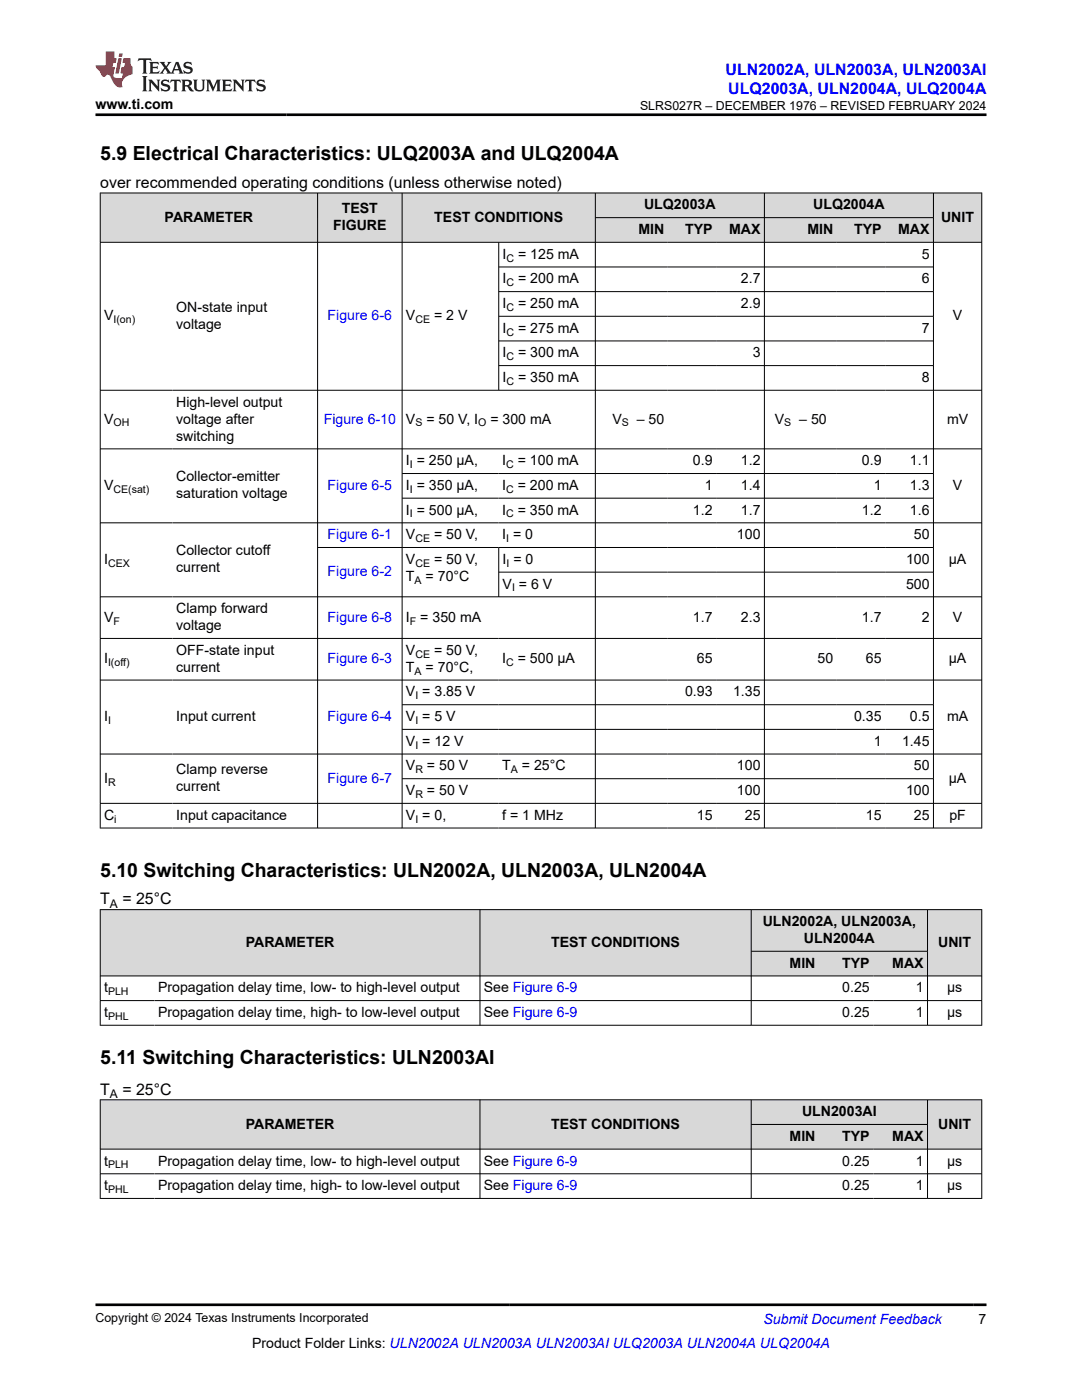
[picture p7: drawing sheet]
<svg xmlns="http://www.w3.org/2000/svg" width="216mm" height="279mm" viewBox="0 0 216 279" stroke-linecap="round" stroke-linejoin="round" font-family="sans-serif">
<defs><g id="words">
<g font-size="3.9">
<text x="20" y="32">5.9 Electrical Characteristics: ULQ2003A and ULQ2004A</text>
<text x="20" y="175">5.10 Switching Characteristics: ULN2002A, ULN2003A, ULN2004A</text>
<text x="20" y="212.3">5.11 Switching Characteristics: ULN2003AI</text>
</g>
<g font-size="3.2" fill="#00f">
<text x="144.8" y="14.9">ULN2002A, ULN2003A, ULN2003AI</text>
<text x="145.3" y="18.7">ULQ2003A, ULN2004A, ULQ2004A</text>
</g>
<g font-size="3.2">
<text x="20" y="37.5">over recommended operating conditions (unless otherwise noted)</text>
<text x="20" y="180.5">T</text>
<text x="24.4" y="180.5">= 25°C</text>
<text x="20" y="218.4">T</text>
<text x="24.4" y="218.4">= 25°C</text>
</g>
<g font-size="2.8">
<text x="19.1" y="21.8">www.ti.com</text>
<text x="128.5" y="41.8">ULQ2003A</text>
<text x="162.3" y="41.8">ULQ2004A</text>
<text x="32.9" y="44.2">PARAMETER</text>
<text x="66.5" y="45.9">FIGURE</text>
<text x="68.2" y="42.6">TEST</text>
<text x="86.7" y="44.2">TEST CONDITIONS</text>
<text x="127.4" y="46.7">MIN</text>
<text x="136.7" y="46.7">TYP</text>
<text x="145.5" y="46.7">MAX</text>
<text x="161.1" y="46.7">MIN</text>
<text x="170.4" y="46.7">TYP</text>
<text x="179.2" y="46.7">MAX</text>
<text x="187.8" y="44.2">UNIT</text>
<text x="100.3" y="51.6">I</text>
<text x="103.4" y="51.6">= 125 mA</text>
<text x="183.9" y="51.6">5</text>
<text x="100.3" y="56.6">I</text>
<text x="103.4" y="56.6">= 200 mA</text>
<text x="147.8" y="56.6">2.7</text>
<text x="183.9" y="56.6">6</text>
<text x="20.8" y="63.9">V</text>
<text x="35.2" y="62.2">ON-state input</text>
<text x="35.2" y="65.6">voltage</text>
<text x="81" y="63.9">V</text>
<text x="86.6" y="63.9">= 2 V</text>
<text x="100.3" y="61.5">I</text>
<text x="103.4" y="61.5">= 250 mA</text>
<text x="147.8" y="61.5">2.9</text>
<text x="190.1" y="63.9">V</text>
<text x="100.3" y="66.4">I</text>
<text x="100.3" y="71.3">I</text>
<text x="103.4" y="66.4">= 275 mA</text>
<text x="103.4" y="71.3">= 300 mA</text>
<text x="150.2" y="71.3">3</text>
<text x="183.9" y="66.4">7</text>
<text x="100.3" y="76.2">I</text>
<text x="103.4" y="76.2">= 350 mA</text>
<text x="183.9" y="76.2">8</text>
<text x="35.2" y="81.2">High-level output</text>
<text x="20.8" y="84.5">V</text>
<text x="35.2" y="84.5">voltage after</text>
<text x="35.2" y="87.9">switching</text>
<text x="81" y="84.5">V</text>
<text x="85.1" y="84.5">= 50 V, I</text>
<text x="97.8" y="84.5">= 300 mA</text>
<text x="122.2" y="84.5">V</text>
<text x="127.1" y="84.5">– 50</text>
<text x="154.6" y="84.5">V</text>
<text x="159.5" y="84.5">– 50</text>
<text x="189" y="84.5">mV</text>
<text x="81" y="92.9">I = 250 μA,</text>
<text x="100.2" y="92.9">I</text>
<text x="103.3" y="92.9">= 100 mA</text>
<text x="138.3" y="92.9">0.9</text>
<text x="147.8" y="92.9">1.2</text>
<text x="172" y="92.9">0.9</text>
<text x="181.6" y="92.9">1.1</text>
<text x="20.8" y="97.8">V</text>
<text x="35.2" y="96.1">Collector-emitter</text>
<text x="35.2" y="99.5">saturation voltage</text>
<text x="81" y="97.8">I = 350 μA,</text>
<text x="100.2" y="97.8">I</text>
<text x="103.3" y="97.8">= 200 mA</text>
<text x="140.6" y="97.8">1</text>
<text x="147.8" y="97.8">1.4</text>
<text x="174.3" y="97.8">1</text>
<text x="181.6" y="97.8">1.3</text>
<text x="190.1" y="97.8">V</text>
<text x="81" y="102.7">I = 500 μA,</text>
<text x="81" y="107.6">V</text>
<text x="86.6" y="107.6">= 50 V,</text>
<text x="100.2" y="102.7">I</text>
<text x="100.2" y="107.6">I = 0</text>
<text x="103.3" y="102.7">= 350 mA</text>
<text x="138.3" y="102.7">1.2</text>
<text x="147.1" y="107.6">100</text>
<text x="147.8" y="102.7">1.7</text>
<text x="172" y="102.7">1.2</text>
<text x="181.6" y="102.7">1.6</text>
<text x="182.4" y="107.6">50</text>
<text x="20.8" y="112.5">I</text>
<text x="35.2" y="110.8">Collector cutoff</text>
<text x="81" y="112.5">V</text>
<text x="86.6" y="112.5">= 50 V,</text>
<text x="100.3" y="112.5">I = 0</text>
<text x="180.8" y="112.5">100</text>
<text x="189.3" y="112.5">μA</text>
<text x="35.2" y="114.2">current</text>
<text x="81" y="115.9">T</text>
<text x="84.9" y="115.9">= 70°C</text>
<text x="100.3" y="117.5">V = 6 V</text>
<text x="180.8" y="117.5">500</text>
<text x="20.8" y="124.1">V</text>
<text x="35.2" y="122.4">Clamp forward</text>
<text x="35.2" y="125.8">voltage</text>
<text x="81" y="124.1">I</text>
<text x="83.9" y="124.1">= 350 mA</text>
<text x="138.3" y="124.1">1.7</text>
<text x="147.8" y="124.1">2.3</text>
<text x="172" y="124.1">1.7</text>
<text x="183.9" y="124.1">2</text>
<text x="190.1" y="124.1">V</text>
<text x="35.2" y="130.7">OFF-state input</text>
<text x="81" y="130.7">V</text>
<text x="86.6" y="130.7">= 50 V,</text>
<text x="20.8" y="132.4">I</text>
<text x="35.2" y="134.1">current</text>
<text x="81" y="134.1">T</text>
<text x="84.9" y="134.1">= 70°C,</text>
<text x="100.2" y="132.4">I</text>
<text x="103.3" y="132.4">= 500 μA</text>
<text x="139" y="132.4">65</text>
<text x="163.1" y="132.4">50</text>
<text x="172.8" y="132.4">65</text>
<text x="189.3" y="132.4">μA</text>
<text x="20.8" y="143.9">I</text>
<text x="35.2" y="143.9">Input current</text>
<text x="81" y="139">V = 3.85 V</text>
<text x="81" y="143.9">V = 5 V</text>
<text x="136.7" y="139">0.93</text>
<text x="146.3" y="139">1.35</text>
<text x="170.4" y="143.9">0.35</text>
<text x="181.6" y="143.9">0.5</text>
<text x="189" y="143.9">mA</text>
<text x="81" y="148.8">V = 12 V</text>
<text x="174.3" y="148.8">1</text>
<text x="180" y="148.8">1.45</text>
<text x="35.2" y="154.5">Clamp reverse</text>
<text x="81" y="153.8">V</text>
<text x="85.2" y="153.8">= 50 V</text>
<text x="100.2" y="153.8">T</text>
<text x="104.1" y="153.8">= 25°C</text>
<text x="147.1" y="153.8">100</text>
<text x="182.4" y="153.8">50</text>
<text x="20.8" y="156.2">I</text>
<text x="35.2" y="157.9">current</text>
<text x="81" y="158.7">V</text>
<text x="85.2" y="158.7">= 50 V</text>
<text x="147.1" y="158.7">100</text>
<text x="180.8" y="158.7">100</text>
<text x="189.3" y="156.2">μA</text>
<text x="20.8" y="163.6">C</text>
<text x="35.2" y="163.6">Input capacitance</text>
<text x="81" y="163.6">V = 0,</text>
<text x="100.2" y="163.6">f = 1 MHz</text>
<text x="139" y="163.6">15</text>
<text x="148.6" y="163.6">25</text>
<text x="172.8" y="163.6">15</text>
<text x="182.4" y="163.6">25</text>
<text x="189.4" y="163.6">pF</text>
<text x="152.2" y="184.8">ULN2002A, ULN2003A,</text>
<text x="49.1" y="189">PARAMETER</text>
<text x="110" y="189">TEST CONDITIONS</text>
<text x="160.4" y="188.2">ULN2004A</text>
<text x="187.2" y="189">UNIT</text>
<text x="157.5" y="193.1">MIN</text>
<text x="168.1" y="193.1">TYP</text>
<text x="178" y="193.1">MAX</text>
<text x="20.8" y="198">t</text>
<text x="20.8" y="203">t</text>
<text x="31.5" y="198">Propagation delay time, low- to high-level output</text>
<text x="31.5" y="203">Propagation delay time, high- to low-level output</text>
<text x="96.5" y="198">See Figure 6-9</text>
<text x="96.5" y="203">See Figure 6-9</text>
<text x="168.1" y="198">0.25</text>
<text x="168.1" y="203">0.25</text>
<text x="182.7" y="198">1</text>
<text x="182.7" y="203">1</text>
<text x="189" y="198">μs</text>
<text x="189" y="203">μs</text>
<text x="49.1" y="225.2">PARAMETER</text>
<text x="110" y="225.2">TEST CONDITIONS</text>
<text x="157.5" y="227.7">MIN</text>
<text x="160" y="222.8">ULN2003AI</text>
<text x="168.1" y="227.7">TYP</text>
<text x="178" y="227.7">MAX</text>
<text x="187.2" y="225.2">UNIT</text>
<text x="20.8" y="232.6">t</text>
<text x="31.5" y="232.6">Propagation delay time, low- to high-level output</text>
<text x="96.5" y="232.6">See Figure 6-9</text>
<text x="168.1" y="232.6">0.25</text>
<text x="182.7" y="232.6">1</text>
<text x="189" y="232.6">μs</text>
<text x="20.8" y="237.5">t</text>
<text x="31.5" y="237.5">Propagation delay time, high- to low-level output</text>
<text x="96.5" y="237.5">See Figure 6-9</text>
<text x="168.1" y="237.5">0.25</text>
<text x="182.7" y="237.5">1</text>
<text x="189" y="237.5">μs</text>
<text x="50.3" y="269">Product Folder Links: ULN2002A ULN2003A ULN2003AI ULQ2003A ULN2004A ULQ2004A</text>
<text x="195.3" y="264.2">7</text>
</g>
<g font-size="2.8" fill="#00f">
<text x="65.4" y="63.9">Figure 6-6</text>
<text x="64.6" y="84.5">Figure 6-10</text>
<text x="65.4" y="97.8">Figure 6-5</text>
<text x="65.4" y="107.6">Figure 6-1</text>
<text x="65.4" y="115">Figure 6-2</text>
<text x="65.4" y="124.1">Figure 6-8</text>
<text x="65.4" y="132.4">Figure 6-3</text>
<text x="65.4" y="143.9">Figure 6-4</text>
<text x="65.4" y="156.2">Figure 6-7</text>
<text x="152.4" y="264.2">Submit Document Feedback</text>
</g>
<g font-size="2.5">
<text x="127.7" y="21.9">SLRS027R – DECEMBER 1976 – REVISED FEBRUARY 2024</text>
<text x="19.1" y="263.9">Copyright © 2024 Texas Instruments Incorporated</text>
</g>
<g font-size="2.4">
<text x="21.9" y="181.1">A</text>
<text x="21.9" y="219.1">A</text>
</g>
<g font-size="2.1">
<text x="101.1" y="52.2">C</text>
<text x="101.1" y="57.1">C</text>
<text x="22.6" y="64.5">I(on)</text>
<text x="82.9" y="64.5">CE</text>
<text x="101.1" y="62">C</text>
<text x="101.1" y="67">C</text>
<text x="101.1" y="71.9">C</text>
<text x="101.1" y="76.8">C</text>
<text x="22.6" y="85.1">OH</text>
<text x="82.9" y="85.1">S</text>
<text x="95.4" y="85.1">O</text>
<text x="124.1" y="85.1">S</text>
<text x="156.5" y="85.1">S</text>
<text x="81.8" y="93.4">I</text>
<text x="101" y="93.4">C</text>
<text x="22.6" y="98.3">CE(sat)</text>
<text x="81.8" y="98.3">I</text>
<text x="101" y="98.3">C</text>
<text x="81.8" y="103.3">I</text>
<text x="101" y="103.3">C</text>
<text x="21.6" y="113.1">CEX</text>
<text x="82.9" y="108.2">CE</text>
<text x="82.9" y="113.1">CE</text>
<text x="101" y="108.2">I</text>
<text x="101.1" y="113.1">I</text>
<text x="82.7" y="116.5">A</text>
<text x="102.2" y="118">I</text>
<text x="22.6" y="124.6">F</text>
<text x="81.8" y="124.6">F</text>
<text x="82.9" y="131.3">CE</text>
<text x="21.6" y="132.9">I(off)</text>
<text x="82.7" y="134.6">A</text>
<text x="101" y="132.9">C</text>
<text x="82.9" y="139.6">I</text>
<text x="21.6" y="144.5">I</text>
<text x="82.9" y="144.5">I</text>
<text x="82.9" y="149.4">I</text>
<text x="82.9" y="154.3">R</text>
<text x="101.9" y="154.3">A</text>
<text x="21.6" y="156.8">R</text>
<text x="82.9" y="159.2">R</text>
<text x="22.8" y="164.2">i</text>
<text x="82.9" y="164.2">I</text>
<text x="21.6" y="198.6">PLH</text>
<text x="21.6" y="203.5">PHL</text>
<text x="21.6" y="233.2">PLH</text>
<text x="21.6" y="238.1">PHL</text>
</g>
</g></defs>
<g fill="#d8d8d8">
<path d="M20 38.5h175.9v4.9h-175.9z" fill-rule="evenodd"/>
<path d="M20.1 38.6h43.2v9.7h-43.2z" fill-rule="evenodd"/>
<path d="M63.4 38.6h16.8v9.7h-16.8z" fill-rule="evenodd"/>
<path d="M80.3 38.6h38.4v9.7h-38.4z" fill-rule="evenodd"/>
<path d="M118.9 38.6h33.6v4.8h-33.6z" fill-rule="evenodd"/>
<path d="M152.6 38.6h33.6v4.8h-33.6z" fill-rule="evenodd"/>
<path d="M186.3 38.6h9.5v9.7h-9.5z" fill-rule="evenodd"/>
<path d="M118.9 43.5h14.4v4.8h-14.4z" fill-rule="evenodd"/>
<path d="M133.3 43.5h9.6v4.8h-9.6z" fill-rule="evenodd"/>
<path d="M142.9 43.5h9.6v4.8h-9.6z" fill-rule="evenodd"/>
<path d="M152.6 43.5h14.4v4.8h-14.4z" fill-rule="evenodd"/>
<path d="M167 43.5h9.6v4.8h-9.6z" fill-rule="evenodd"/>
<path d="M176.6 43.5h9.6v4.8h-9.6z" fill-rule="evenodd"/>
</g>
<g fill="none" stroke="#000" stroke-width=".2">
<path d="M19.9 38.5h176.1M20 38.5v126.8M63.4 38.5v126.8M80.2 38.5v126.8M118.8 38.5v126.8M152.5 38.5v126.8M186.3 38.5v126.8M195.9 38.5v126.8M19.9 48.4h176.1M99.5 48.4v29.5M99.5 53.3h86.8M99.5 58.2h86.8"/>
<path d="M118.8 43.4h67.5M19.9 77.9h176.1M99.5 63.1h86.8M99.5 68h86.8M99.5 73h86.8M19.9 89.6h176.1M80.2 94.5h106.1M80.2 99.4h106.1M19.9 104.3h176.1M19.9 119.1h176.1M63.4 109.3h122.9M99.5 109.3v9.9"/>
<path d="M99.5 114.2h86.8M19.9 127.4h176.1M19.9 135.7h176.1M19.9 150.5h176.1M80.2 140.6h106.1M80.2 145.6h106.1M80.2 155.4h106.1M19.9 160.3h176.1M19.9 165.2h176.1"/>
</g>
<g fill="#d8d8d8">
<path d="M20 181.5h175.9v8.3h-175.9z" fill-rule="evenodd"/>
<path d="M20.1 181.6h75.6v13.1h-75.6z" fill-rule="evenodd"/>
<path d="M95.8 181.6h54v13.1h-54z" fill-rule="evenodd"/>
<path d="M150 181.6h35v8.2h-35z" fill-rule="evenodd"/>
<path d="M185.1 181.6h10.7v13.1h-10.7z" fill-rule="evenodd"/>
<path d="M150 189.9h13.4v4.8h-13.4z" fill-rule="evenodd"/>
<path d="M163.4 189.9h10.9v4.8h-10.9z" fill-rule="evenodd"/>
<path d="M174.3 189.9h10.7v4.8h-10.7z" fill-rule="evenodd"/>
</g>
<path d="M19.9 181.5h176.1M19.9 194.8h176.1M19.9 199.7h176.1M20 181.5v23.2M95.8 181.5v23.2M149.9 181.5v23.2M149.9 189.8h35.2M185.1 181.5v23.2M195.9 181.5v23.2M19.9 204.6h176.1" fill="none" stroke="#000" stroke-width=".2"/>
<g fill="#d8d8d8">
<path d="M20 219.5h175.9v4.9h-175.9z" fill-rule="evenodd"/>
<path d="M20.1 219.6h75.6v9.7h-75.6z" fill-rule="evenodd"/>
<path d="M95.8 219.6h54v9.7h-54z" fill-rule="evenodd"/>
<path d="M150 219.6h35v4.7h-35z" fill-rule="evenodd"/>
<path d="M185.1 219.6h10.7v9.7h-10.7z" fill-rule="evenodd"/>
<path d="M150 224.5h13.4v4.8h-13.4z" fill-rule="evenodd"/>
<path d="M163.4 224.5h10.9v4.8h-10.9z" fill-rule="evenodd"/>
<path d="M174.3 224.5h10.7v4.8h-10.7z" fill-rule="evenodd"/>
</g>
<path d="M19.9 219.5h176.1M20 219.4v19.8M95.8 219.4v19.8M149.9 219.4v19.8M185.1 219.4v19.8M195.9 219.4v19.8M19.9 229.3h176.1M19.9 234.3h176.1M19.9 239.2h176.1M149.9 224.4h35.2" fill="none" stroke="#000" stroke-width=".2"/>
<path d="M27.7 11.6l-.2 .6 .5-.2h.6v.1v2.2l-.2 .4h1l-.2-.4v-2.2v-.1h.5l.5 .2-.1-.6zM29.8 12.4l.2 .3v1.6l-.2 .4h1.9l.1-.6a1.08 1.08 0 0 1-1.3 .2v-.7h.6l.4 .2v-.7l-.4 .2h-.6v-.5l.2-.2a1 1 0 0 1 1 .3l-.1-.5zM31.8 12.4l1 1.1-1 1.2h.9l-.2-.2 .4-.8 .5 .8-.2 .2h1.6l-.2-.2 .1-.5h1l.1 .5-.1 .2h.9l-.2-.4-.8-1.9h-.5l-1 2.1-.8-1.1 .9-1h-.8l.2 .2-.5 .6-.3-.6 .1-.2zM35.2 12.8l.4 1h-.8zM36.8 12.5a.65 .65 0 0 0-.2 .7 .65 .65 0 0 0 .6 .5l.7 .1 .1 .3a.79 .79 0 0 1-.7 .4 .79 .79 0 0 1-.7-.5l.1 .7 .2-.1a.93 .93 0 0 0 1.1 0 .93 .93 0 0 0 .4-.9 1.46 1.46 0 0 0-1.2-.6l-.1-.3a1.09 1.09 0 0 1 1.2 .2l-.2-.6-.1 .1-.6-.2zM28.4 15.2l.2 .4v2.2l-.2 .4h1l-.2-.4v-2.2l.2-.4zM29.6 15.9l.2 .4v1.5l-.2 .4h.8l-.3-.4v-1.3l1.7 1.8v-2l.2-.4h-.8l.2 .2 .1 1.1-1.2-1.3zM32.3 16a.65 .65 0 0 0-.2 .8 .65 .65 0 0 0 .7 .4l.6 .2 .1 .2a.79 .79 0 0 1-.7 .4 .79 .79 0 0 1-.7-.5l.1 .7 .2-.1a.93 .93 0 0 0 1.1 .1 .93 .93 0 0 0 .4-1 1.46 1.46 0 0 0-1.2-.5l-.1-.4a1.09 1.09 0 0 1 1.2 .2l-.2-.6-.1 .1-.6-.1zM34.1 15.9l-.1 .6a.63 .63 0 0 1 .7-.3l.1 1.6-.3 .4h1l-.2-.4v-1.6a.66 .66 0 0 1 .8 .3l-.1-.6zM36.2 15.9l.2 .4v1.5l-.2 .4h.9l-.2-.2v-.7h.5l.1 .2a.79 .79 0 0 0 1.2 .6l-1-.9a.61 .61 0 0 0 .6-.6 .61 .61 0 0 0-.5-.7zM36.9 16.2h.2a.47 .47 0 0 1 .5 .1 .47 .47 0 0 1 .1 .5l-.2 .1-.6 .1zM38.5 15.9l.2 .2a2.27 2.27 0 0 0 .4 2 1.04 1.04 0 0 0 1.7-.7v-1.3l.2-.2h-.8l.2 .4v1.1a.6 .6 0 0 1-.6 .6 .6 .6 0 0 1-.6-.6v-1.1l.3-.4zM41.1 15.9l.2 .4v1.5l-.2 .4h.7l-.2-.4v-1.4l.9 1.9 .8-1.9v1.4l-.2 .4h1l-.3-.4v-1.5l.3-.4h-.8l-.7 1.5-.7-1.5zM44.3 15.9l.2 .4v1.5l-.2 .4h1.9l.1-.6a1.09 1.09 0 0 1-1.3 .2v-.7h.6l.4 .2v-.6l-.4 .2h-.6v-.6l.2-.1a1.01 1.01 0 0 1 1 .3l-.1-.6zM46.4 15.9l.3 .4v1.5l-.3 .4h.8l-.2-.4v-1.3l1.6 1.8v-2l.2-.4h-.7l.2 .2v1.1l-1.2-1.3zM49 15.9l-.1 .6a.63 .63 0 0 1 .8-.3v1.6l-.3 .4h1l-.2-.4v-1.6a.66 .66 0 0 1 .8 .3l-.1-.6zM51.4 16a.65 .65 0 0 0-.2 .8 .65 .65 0 0 0 .6 .4l.6 .2 .2 .2a.79 .79 0 0 1-.8 .4 .79 .79 0 0 1-.6-.5l.1 .7 .2-.1a.93 .93 0 0 0 1 .1 .93 .93 0 0 0 .5-1 1.46 1.46 0 0 0-1.3-.5l-.1-.4a1.09 1.09 0 0 1 1.3 .2l-.2-.6-.2 .1-.5-.1z" fill="#231f20"/>
<path d="M21.1 10.3v2.7h-2.1l.1 .4 .9 1a.95 .95 0 0 0 .9 .9 .59 .59 0 0 1 .6-.4 .59 .59 0 0 1 .5 .3l.4 .8a1.59 1.59 0 0 0 2.1 1.4 1.61 1.61 0 0 1 1-2.3l1-.3-.1-1.5a1.59 1.59 0 0 1-.4-1.7h-1.4l-.2 .9h.5l-.1 .9h-.5l-.2 .9v.3l.4 .1-.2 .9h-.6a.73 .73 0 0 1-1.1-.7l.3-1.5h-.5l.2-.9h.5l.2-.9h-.5v-1.3zM23.6 11.6l-.6 3.1h.7l.6-3.1zM23.8 10.7l-.1 .6h.7l.1-.6z" fill="#ed1c24"/>
<path d="M19.1 22.9h177.8M19.1 260.4h177.8" fill="none" stroke="#000" stroke-width=".53"/>
<use href="#words"/>
</svg>
